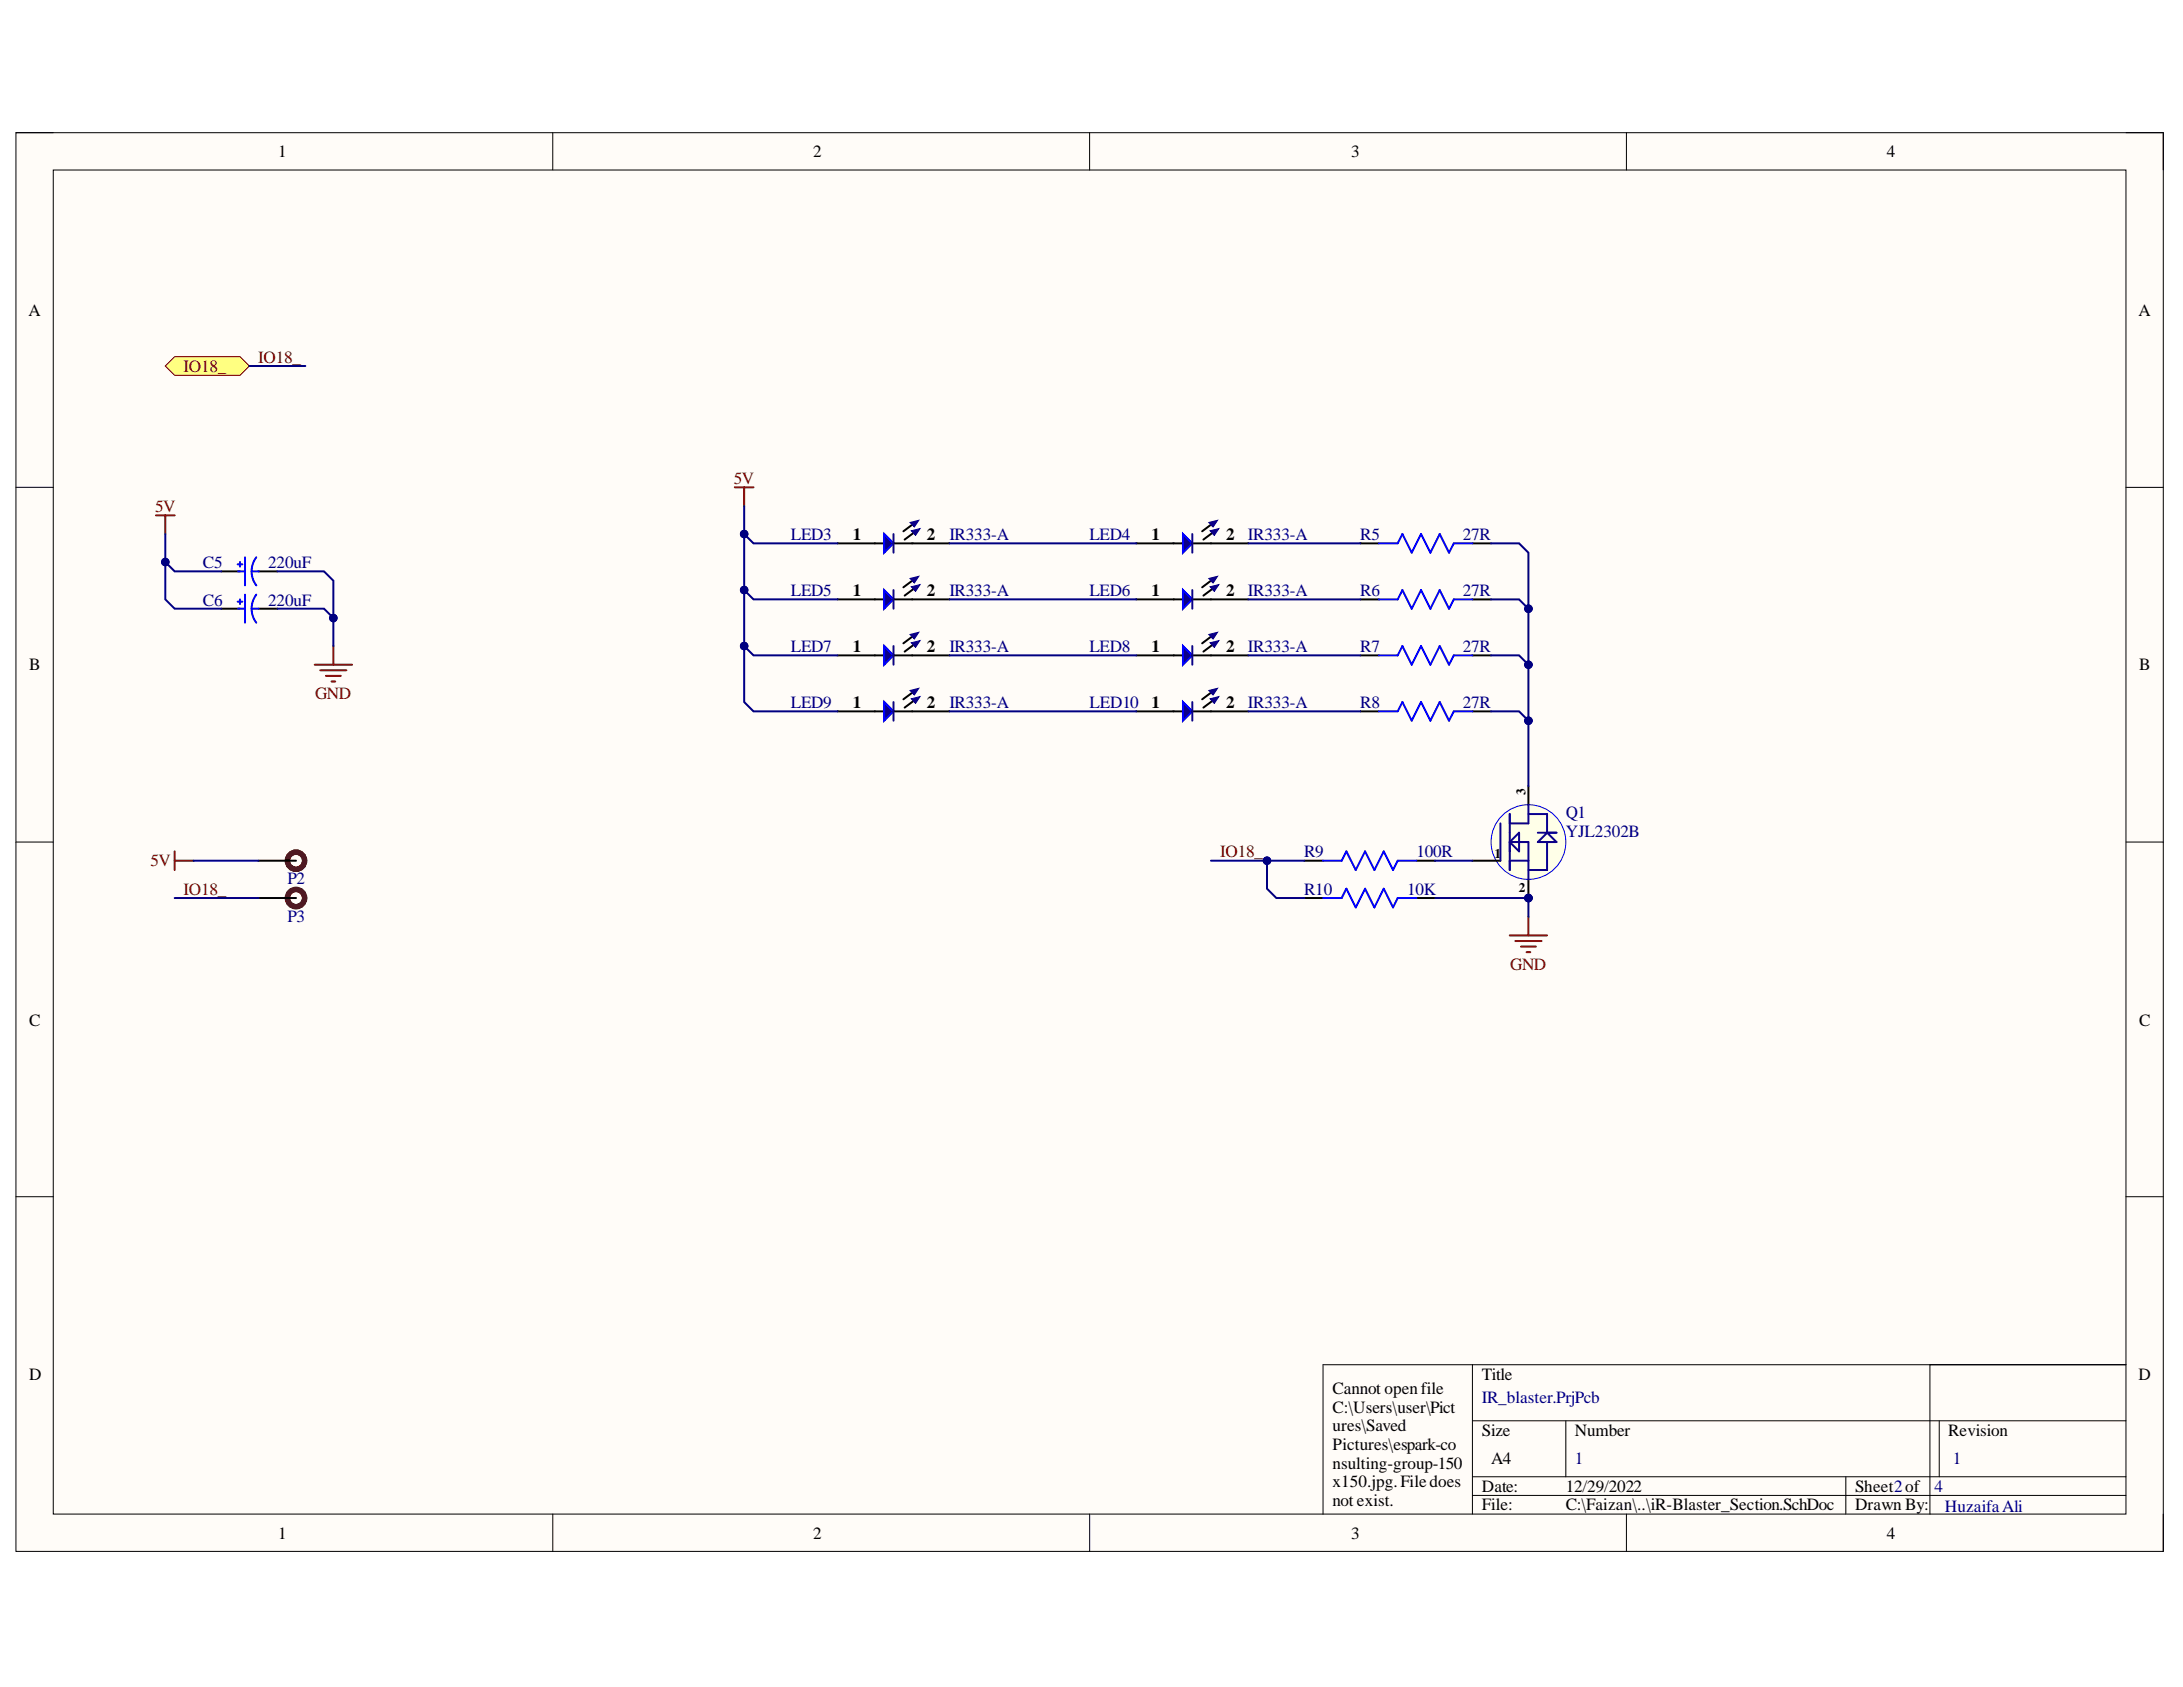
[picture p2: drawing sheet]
<svg xmlns="http://www.w3.org/2000/svg" width="279mm" height="216mm" viewBox="0 0 279 216" stroke-linecap="round" stroke-linejoin="round" font-family="sans-serif">
<defs><g id="words">
<g font-size="2.2">
<text x="35.6" y="20.1">1</text>
<text x="104.1" y="20.1">2</text>
<text x="172.9" y="20.1">3</text>
<text x="241.5" y="20.1">4</text>
<text x="3.6" y="40.4">A</text>
<text x="273.7" y="40.4">A</text>
<text x="109.2" y="69.1">1</text>
<text x="118.6" y="69.1">2</text>
<text x="147.4" y="69.1">1</text>
<text x="156.9" y="69.1">2</text>
<text x="109.2" y="76.2">1</text>
<text x="118.6" y="76.2">2</text>
<text x="147.4" y="76.2">1</text>
<text x="156.9" y="76.2">2</text>
<text x="109.2" y="83.4">1</text>
<text x="118.6" y="83.4">2</text>
<text x="147.4" y="83.4">1</text>
<text x="156.9" y="83.4">2</text>
<text x="3.7" y="85.8">B</text>
<text x="273.8" y="85.8">B</text>
<text x="109.2" y="90.6">1</text>
<text x="118.6" y="90.6">2</text>
<text x="147.4" y="90.6">1</text>
<text x="156.9" y="90.6">2</text>
<text x="3.7" y="131.3">C</text>
<text x="273.8" y="131.3">C</text>
<text x="3.7" y="176.7">D</text>
<text x="170.5" y="178.4">Cannot openfile</text>
<text x="189.7" y="176.7">Title</text>
<text x="273.7" y="176.7">D</text>
<text x="170.5" y="180.8">C:\Users\user\Pict</text>
<text x="170.5" y="183.2">ures\Saved</text>
<text x="170.5" y="185.6">Pictures\espark-co</text>
<text x="189.7" y="183.8">Size</text>
<text x="201.6" y="183.8">Number</text>
<text x="249.4" y="183.8">Revision</text>
<text x="170.5" y="188">nsulting-group-150</text>
<text x="170.5" y="190.3">x150.jpg.Filedoes</text>
<text x="189.7" y="190.9">Date:</text>
<text x="190.8" y="187.4">A4</text>
<text x="200.4" y="190.9">12/29/2022</text>
<text x="237.4" y="190.9">Sheet2of</text>
<text x="35.6" y="196.9">1</text>
<text x="104.1" y="196.9">2</text>
<text x="170.5" y="192.7">not exist.</text>
<text x="172.9" y="196.9">3</text>
<text x="189.7" y="193.3">File:</text>
<text x="200.4" y="193.3">C:\Faizan\..\iR-Blaster_Section.SchDoc</text>
<text x="237.4" y="193.3">Drawn By:</text>
<text x="241.5" y="196.9">4</text>
</g>
<g font-size="2.2" fill="#800000">
<text x="23.5" y="47.6">IO18_</text>
<text x="33.1" y="46.4">IO18_</text>
<text x="19.9" y="65.5">5V</text>
<text x="93.9" y="62">5V</text>
<text x="40.3" y="89.4">GND</text>
<text x="19.3" y="110.9">5V</text>
<text x="156.2" y="109.7">IO18_</text>
<text x="23.5" y="114.5">IO18_</text>
<text x="193.3" y="124.1">GND</text>
</g>
<g font-size="2.2" fill="#000080">
<text x="101.2" y="69.1">LED3</text>
<text x="121.5" y="69.1">IR333-A</text>
<text x="139.4" y="69.1">LED4</text>
<text x="159.7" y="69.1">IR333-A</text>
<text x="174.1" y="69.1">R5</text>
<text x="187.2" y="69.1">27R</text>
<text x="26" y="72.7">C5</text>
<text x="26" y="77.5">C6</text>
<text x="34.3" y="72.7">220uF</text>
<text x="34.3" y="77.5">220uF</text>
<text x="101.2" y="76.2">LED5</text>
<text x="121.5" y="76.2">IR333-A</text>
<text x="139.4" y="76.2">LED6</text>
<text x="159.7" y="76.2">IR333-A</text>
<text x="174.1" y="76.2">R6</text>
<text x="187.2" y="76.2">27R</text>
<text x="101.2" y="83.4">LED7</text>
<text x="121.5" y="83.4">IR333-A</text>
<text x="139.4" y="83.4">LED8</text>
<text x="159.7" y="83.4">IR333-A</text>
<text x="174.1" y="83.4">R7</text>
<text x="187.2" y="83.4">27R</text>
<text x="101.2" y="90.6">LED9</text>
<text x="121.5" y="90.6">IR333-A</text>
<text x="139.4" y="90.6">LED10</text>
<text x="159.7" y="90.6">IR333-A</text>
<text x="174.1" y="90.6">R8</text>
<text x="187.2" y="90.6">27R</text>
<text x="200.4" y="104.7">Q1</text>
<text x="200.4" y="107.1">YJL2302B</text>
<text x="36.8" y="113.2">P2</text>
<text x="166.9" y="109.7">R9</text>
<text x="181.3" y="109.7">100R</text>
<text x="36.8" y="118">P3</text>
<text x="166.9" y="114.5">R10</text>
<text x="180.1" y="114.5">10K</text>
<text x="189.7" y="179.6">IR_blaster.PrjPcb</text>
<text x="201.6" y="187.4">1</text>
<text x="247.6" y="190.9">4</text>
<text x="249.9" y="187.4">1</text>
<text x="248.9" y="193.6">Huzaifa Ali</text>
</g>
<g font-size="1.7">
<text x="195.2" y="101.8" transform="rotate(-90 195.2 101.8)">3</text>
<text x="191.3" y="109.8">1</text>
<text x="194.4" y="114.1">2</text>
</g>
</g></defs>
<path d="M2 17h274.9v181.5h-274.9z" fill-rule="evenodd" fill="#fffcf8"/>
<path d="M2 17h274.9v181.5h-274.9z" fill="none" stroke="#000" stroke-width=".13"/>
<path d="M6.8 21.8h265.3v172h-265.3z" fill-rule="evenodd" fill="#fffcf8"/>
<g fill="none" stroke="#000" stroke-width=".13">
<path d="M2 17h4.8M70.7 17v4.8M139.5 17v4.8M208.2 17v4.8M272.1 17h4.8v4.8M6.8 21.8h265.3v172h-265.3zM2 62.4h4.8M272.1 62.4h4.8M2 107.8h4.8M272.1 107.8h4.8M2 153.2h4.8M272.1 153.2h4.8"/>
<path d="M188.5 174.7v19.1M247 174.7v19.1M272.1 174.7h-102.8v19.1M70.8 193.8v4.7M139.5 193.8v4.7M188.5 181.8h83.6M188.5 189h83.6M188.5 191.4h83.6M200.4 181.8v7.2M208.2 193.8v4.7M236.2 189v4.8M248.2 181.8v7.2"/>
<path d="M276.9 193.8v4.7"/>
</g>
<path d="M107.2 69.5h6M116.8 69.5h4.7" fill="none" stroke="#000" stroke-width=".25"/>
<path d="M113.2 68.3l1.2 1.2-1.2 1.2z" fill="#0c0087"/>
<path d="M113.2 68.3l1.2 1.2-1.2 1.2z" fill="none" stroke="#00f" stroke-width=".25"/>
<path d="M114.4 69.5h2.4M116.8 67.1l-1.2 .9" fill="none" stroke="#000" stroke-width=".25"/>
<path d="M116.5 66.9l1.1-.3-.6 .8z" fill-rule="evenodd" fill="#0c0087"/>
<path d="M116.5 66.9l1.1-.3-.6 .8z" fill="none" stroke="#0c0087" stroke-width=".13"/>
<path d="M116.9 68.2l-1.1 .9" fill="none" stroke="#000" stroke-width=".25"/>
<path d="M116.6 67.9l1.2-.3-.6 .9z" fill-rule="evenodd" fill="#0c0087"/>
<path d="M116.6 67.9l1.2-.3-.6 .9z" fill="none" stroke="#0c0087" stroke-width=".13"/>
<path d="M114.4 68.3v2.4" fill="none" stroke="#11037f" stroke-width=".25"/>
<path d="M145.4 69.5h6M155 69.5h4.8" fill="none" stroke="#000" stroke-width=".25"/>
<path d="M151.4 68.3l1.2 1.2-1.2 1.2z" fill="#0c0087"/>
<path d="M151.4 68.3l1.2 1.2-1.2 1.2z" fill="none" stroke="#00f" stroke-width=".25"/>
<path d="M152.6 69.5h2.4M155 67.1l-1.1 .9" fill="none" stroke="#000" stroke-width=".25"/>
<path d="M154.7 66.9l1.1-.3-.5 .8z" fill-rule="evenodd" fill="#0c0087"/>
<path d="M154.7 66.9l1.1-.3-.5 .8z" fill="none" stroke="#0c0087" stroke-width=".13"/>
<path d="M155.2 68.2l-1.2 .9" fill="none" stroke="#000" stroke-width=".25"/>
<path d="M154.9 67.9l1.1-.3-.6 .9z" fill-rule="evenodd" fill="#0c0087"/>
<path d="M154.9 67.9l1.1-.3-.6 .9z" fill="none" stroke="#0c0087" stroke-width=".13"/>
<path d="M152.6 68.3v2.4" fill="none" stroke="#11037f" stroke-width=".25"/>
<circle cx="195.6" cy="114.9" r=".48" fill="#000080"/>
<circle cx="195.6" cy="114.9" r=".48" fill="none" stroke="#000080" stroke-width=".13"/>
<circle cx="195.6" cy="107.8" r="4.8" fill="#ffffe8"/>
<circle cx="195.6" cy="107.8" r="4.8" fill="none" stroke="#00f" stroke-width=".13"/>
<path d="M195.6 100.6v2.4M195.6 112.5v2.4" fill="none" stroke="#000" stroke-width=".25"/>
<circle cx="195.6" cy="114.9" r=".48" fill="#000080"/>
<circle cx="195.6" cy="114.9" r=".48" fill="none" stroke="#000080" stroke-width=".13"/>
<path d="M107.2 76.7h6M116.8 76.7h4.7M166.9 110.2h2.4M181.3 110.2h2.4M188.5 110.2h3.5" fill="none" stroke="#000" stroke-width=".25"/>
<path d="M192 105.4v4.8M193.2 107.8h2.4v4.7M193.2 104.2v7.1M193.2 110.2h2.4M193.2 107.8l1.2-1.2v2.4zM195.6 103v2.4h-2.4M195.6 104.2h2.4v2.4M196.8 107.8l1.2-1.2 1.2 1.2zM196.8 106.6h2.4M198 107.8v3.5h-2.4" fill="none" stroke="#0c0087" stroke-width=".25"/>
<path d="M172.3 109l-.6 1.2h-2.4M172.3 109l1.2 2.3 1.2-2.3 1.2 2.3 1.2-2.3 1.2 2.3 .6-1.1h2.4" fill="none" stroke="#00f" stroke-width=".25"/>
<path d="M113.2 75.5l1.2 1.2-1.2 1.2z" fill="#0c0087"/>
<path d="M113.2 75.5l1.2 1.2-1.2 1.2z" fill="none" stroke="#00f" stroke-width=".25"/>
<path d="M114.4 76.7h2.4M116.8 74.3l-1.2 .9" fill="none" stroke="#000" stroke-width=".25"/>
<path d="M116.5 74l1.1-.2-.6 .8z" fill-rule="evenodd" fill="#0c0087"/>
<path d="M116.5 74l1.1-.2-.6 .8z" fill="none" stroke="#0c0087" stroke-width=".13"/>
<path d="M116.9 75.4l-1.1 .8" fill="none" stroke="#000" stroke-width=".25"/>
<path d="M116.6 75.1l1.2-.3-.6 .9z" fill-rule="evenodd" fill="#0c0087"/>
<path d="M116.6 75.1l1.2-.3-.6 .9z" fill="none" stroke="#0c0087" stroke-width=".13"/>
<path d="M114.4 75.5v2.4" fill="none" stroke="#11037f" stroke-width=".25"/>
<path d="M145.4 76.7h6M155 76.7h4.8" fill="none" stroke="#000" stroke-width=".25"/>
<path d="M151.4 75.5l1.2 1.2-1.2 1.2z" fill="#0c0087"/>
<path d="M151.4 75.5l1.2 1.2-1.2 1.2z" fill="none" stroke="#00f" stroke-width=".25"/>
<path d="M152.6 76.7h2.4M155 74.3l-1.1 .9" fill="none" stroke="#000" stroke-width=".25"/>
<path d="M154.7 74l1.1-.2-.5 .8z" fill-rule="evenodd" fill="#0c0087"/>
<path d="M154.7 74l1.1-.2-.5 .8z" fill="none" stroke="#0c0087" stroke-width=".13"/>
<path d="M155.2 75.4l-1.2 .8" fill="none" stroke="#000" stroke-width=".25"/>
<path d="M154.9 75.1l1.1-.3-.6 .9z" fill-rule="evenodd" fill="#0c0087"/>
<path d="M154.9 75.1l1.1-.3-.6 .9z" fill="none" stroke="#0c0087" stroke-width=".13"/>
<path d="M152.6 75.5v2.4" fill="none" stroke="#11037f" stroke-width=".25"/>
<path d="M107.2 83.9h6M116.8 83.9h4.7" fill="none" stroke="#000" stroke-width=".25"/>
<path d="M113.2 82.7l1.2 1.2-1.2 1.2z" fill="#0c0087"/>
<path d="M113.2 82.7l1.2 1.2-1.2 1.2z" fill="none" stroke="#00f" stroke-width=".25"/>
<path d="M114.4 83.9h2.4M116.8 81.5l-1.2 .8" fill="none" stroke="#000" stroke-width=".25"/>
<path d="M116.5 81.2l1.1-.3-.6 .9z" fill-rule="evenodd" fill="#0c0087"/>
<path d="M116.5 81.2l1.1-.3-.6 .9z" fill="none" stroke="#0c0087" stroke-width=".13"/>
<path d="M116.9 82.5l-1.1 .9" fill="none" stroke="#000" stroke-width=".25"/>
<path d="M116.6 82.3l1.2-.3-.6 .8z" fill-rule="evenodd" fill="#0c0087"/>
<path d="M116.6 82.3l1.2-.3-.6 .8z" fill="none" stroke="#0c0087" stroke-width=".13"/>
<path d="M114.4 82.7v2.4" fill="none" stroke="#11037f" stroke-width=".25"/>
<path d="M145.4 83.9h6M155 83.9h4.8" fill="none" stroke="#000" stroke-width=".25"/>
<path d="M151.4 82.7l1.2 1.2-1.2 1.2z" fill="#0c0087"/>
<path d="M151.4 82.7l1.2 1.2-1.2 1.2z" fill="none" stroke="#00f" stroke-width=".25"/>
<path d="M152.6 83.9h2.4M155 81.5l-1.1 .8" fill="none" stroke="#000" stroke-width=".25"/>
<path d="M154.7 81.2l1.1-.3-.5 .9z" fill-rule="evenodd" fill="#0c0087"/>
<path d="M154.7 81.2l1.1-.3-.5 .9z" fill="none" stroke="#0c0087" stroke-width=".13"/>
<path d="M155.2 82.5l-1.2 .9" fill="none" stroke="#000" stroke-width=".25"/>
<path d="M154.9 82.3l1.1-.3-.6 .8z" fill-rule="evenodd" fill="#0c0087"/>
<path d="M154.9 82.3l1.1-.3-.6 .8z" fill="none" stroke="#0c0087" stroke-width=".13"/>
<path d="M152.6 82.7v2.4" fill="none" stroke="#11037f" stroke-width=".25"/>
<path d="M107.2 91h6M116.8 91h4.7" fill="none" stroke="#000" stroke-width=".25"/>
<path d="M113.2 89.8l1.2 1.2-1.2 1.2z" fill="#0c0087"/>
<path d="M113.2 89.8l1.2 1.2-1.2 1.2z" fill="none" stroke="#00f" stroke-width=".25"/>
<path d="M114.4 91h2.4M116.8 88.7l-1.2 .8" fill="none" stroke="#000" stroke-width=".25"/>
<path d="M116.5 88.4l1.1-.3-.6 .8z" fill-rule="evenodd" fill="#0c0087"/>
<path d="M116.5 88.4l1.1-.3-.6 .8z" fill="none" stroke="#0c0087" stroke-width=".13"/>
<path d="M116.9 89.7l-1.1 .9" fill="none" stroke="#000" stroke-width=".25"/>
<path d="M116.6 89.4l1.2-.3-.6 .9z" fill-rule="evenodd" fill="#0c0087"/>
<path d="M116.6 89.4l1.2-.3-.6 .9z" fill="none" stroke="#0c0087" stroke-width=".13"/>
<path d="M114.4 89.8v2.4" fill="none" stroke="#11037f" stroke-width=".25"/>
<path d="M145.4 91h6M155 91h4.8" fill="none" stroke="#000" stroke-width=".25"/>
<path d="M151.4 89.8l1.2 1.2-1.2 1.2z" fill="#0c0087"/>
<path d="M151.4 89.8l1.2 1.2-1.2 1.2z" fill="none" stroke="#00f" stroke-width=".25"/>
<path d="M152.6 91h2.4M155 88.7l-1.1 .8" fill="none" stroke="#000" stroke-width=".25"/>
<path d="M154.7 88.4l1.1-.3-.5 .8z" fill-rule="evenodd" fill="#0c0087"/>
<path d="M154.7 88.4l1.1-.3-.5 .8z" fill="none" stroke="#0c0087" stroke-width=".13"/>
<path d="M155.2 89.7l-1.2 .9" fill="none" stroke="#000" stroke-width=".25"/>
<path d="M154.9 89.4l1.1-.3-.6 .9z" fill-rule="evenodd" fill="#0c0087"/>
<path d="M154.9 89.4l1.1-.3-.6 .9z" fill="none" stroke="#0c0087" stroke-width=".13"/>
<path d="M152.6 89.8v2.4" fill="none" stroke="#11037f" stroke-width=".25"/>
<g fill="none" stroke="#800000" stroke-width=".25">
<path d="M20 66h2.4M21.2 66v2.3M94 62.4h2.4M95.2 62.4v2.4M40.3 85.1h4.8M41 85.8h3.3M41.7 86.5h1.9M42.4 87.2h.5M42.7 82.7v2.4M22.4 109v2.3M22.4 110.2h2.3M193.2 119.7h4.8"/>
<path d="M195.6 117.3v2.4M193.9 120.4h3.4M194.7 121.1h1.9M195.4 121.9h.5"/>
</g>
<path d="M28.3 73.1h2.4M28.3 77.9h2.4M33.1 73.1h2.4M33.1 77.9h2.4M33.1 110.2h4.8M33.1 114.9h4.8M166.9 114.9h2.4M181.3 114.9h2.4" fill="none" stroke="#000" stroke-width=".25"/>
<g fill="none" stroke="#00f" stroke-width=".25">
<path d="M30.4 72.2h.6M30.4 77h.6M30.5 73.1h.9M30.5 77.9h.9M30.7 71.9v.6M30.7 76.7v.6M31.4 71.3v3.6M31.4 76.1v3.6M32.2 73.1h.9M32.2 77.9h.9M32.8 71.3a2.99 2.99 0 0 0 0 3.6M32.8 76.1a2.98 2.98 0 0 0 0 3.6"/>
<path d="M172.3 113.7l-.6 1.2h-2.4M172.3 113.7l1.2 2.4 1.2-2.4 1.2 2.4 1.2-2.4 1.2 2.4 .6-1.2h2.4"/>
</g>
<g fill="none" stroke="#5b0f00" stroke-width=".68">
<circle cx="37.9" cy="114.9" r="1.1"/>
<circle cx="37.9" cy="110.2" r="1.1"/>
</g>
<path d="M21.2 46.8l1.2-1.2h8.3l1.2 1.2-1.2 1.2h-8.3z" fill-rule="evenodd" fill="#ffff80"/>
<path d="M21.2 46.8l1.2-1.2h8.3l1.2 1.2-1.2 1.2h-8.3z" fill="none" stroke="#800000" stroke-width=".13"/>
<path d="M174.1 69.5h2.4M174.1 76.7h2.4M188.5 69.5h2.3M188.5 76.7h2.3M174.1 83.9h2.4M174.1 91h2.4M188.5 83.9h2.3M188.5 91h2.3" fill="none" stroke="#000" stroke-width=".25"/>
<path d="M176.5 69.5h2.4l.6-1.2 1.2 2.4 1.2-2.4 1.2 2.4 1.2-2.4 1.2 2.4 .6-1.2h2.4M176.5 76.7h2.4l.6-1.2 1.2 2.4 1.2-2.4 1.2 2.4 1.2-2.4 1.2 2.4 .6-1.2h2.4M176.5 83.9h2.4l.6-1.2 1.2 2.4 1.2-2.4 1.2 2.4 1.2-2.4 1.2 2.4 .6-1.2h2.4M176.5 91h2.4l.6-1.2 1.2 2.4 1.2-2.4 1.2 2.4 1.2-2.4 1.2 2.4 .6-1.2h2.4" fill="none" stroke="#00f" stroke-width=".25"/>
<path d="M121.5 69.5h23.9M121.5 76.7h23.9M95.2 82.7l1.2 1.2h10.8M121.5 83.9h23.9M121.5 91h23.9" fill="none" stroke="#000080" stroke-width=".25"/>
<circle cx="95.2" cy="82.7" r=".48" fill="#000080"/>
<circle cx="95.2" cy="82.7" r=".48" fill="none" stroke="#000080" stroke-width=".13"/>
<path d="M95.2 75.5l1.2 1.2h10.8" fill="none" stroke="#000080" stroke-width=".25"/>
<circle cx="95.2" cy="75.5" r=".48" fill="#000080"/>
<circle cx="95.2" cy="75.5" r=".48" fill="none" stroke="#000080" stroke-width=".13"/>
<path d="M95.2 68.3l1.2 1.2h10.8" fill="none" stroke="#000080" stroke-width=".25"/>
<circle cx="95.2" cy="68.3" r=".48" fill="#000080"/>
<circle cx="95.2" cy="68.3" r=".48" fill="none" stroke="#000080" stroke-width=".13"/>
<path d="M95.2 64.8v25l1.2 1.2h10.8" fill="none" stroke="#000080" stroke-width=".25"/>
<circle cx="95.2" cy="82.7" r=".48" fill="#000080"/>
<circle cx="95.2" cy="82.7" r=".48" fill="none" stroke="#000080" stroke-width=".13"/>
<circle cx="95.2" cy="75.5" r=".48" fill="#000080"/>
<circle cx="95.2" cy="75.5" r=".48" fill="none" stroke="#000080" stroke-width=".13"/>
<circle cx="95.2" cy="68.3" r=".48" fill="#000080"/>
<circle cx="95.2" cy="68.3" r=".48" fill="none" stroke="#000080" stroke-width=".13"/>
<path d="M21.2 68.3v8.4l1.2 1.2h5.9M159.8 69.5h14.3M159.8 76.7h14.3M159.8 83.9h14.3M159.8 91h14.3" fill="none" stroke="#000080" stroke-width=".25"/>
<circle cx="21.2" cy="71.9" r=".48" fill="#000080"/>
<circle cx="21.2" cy="71.9" r=".48" fill="none" stroke="#000080" stroke-width=".13"/>
<path d="M21.2 71.9l1.2 1.2h5.9" fill="none" stroke="#000080" stroke-width=".25"/>
<circle cx="21.2" cy="71.9" r=".48" fill="#000080"/>
<circle cx="21.2" cy="71.9" r=".48" fill="none" stroke="#000080" stroke-width=".13"/>
<path d="M35.5 73.1h6l1.2 1.2v8.4" fill="none" stroke="#000080" stroke-width=".25"/>
<circle cx="42.7" cy="79.1" r=".48" fill="#000080"/>
<circle cx="42.7" cy="79.1" r=".48" fill="none" stroke="#000080" stroke-width=".13"/>
<path d="M35.5 77.9h6l1.2 1.2" fill="none" stroke="#000080" stroke-width=".25"/>
<circle cx="42.7" cy="79.1" r=".48" fill="#000080"/>
<circle cx="42.7" cy="79.1" r=".48" fill="none" stroke="#000080" stroke-width=".13"/>
<path d="M24.7 110.2h8.4M166.9 110.2h-4.7v3.5l1.2 1.2h3.5M183.7 110.2h4.8" fill="none" stroke="#000080" stroke-width=".25"/>
<circle cx="162.2" cy="110.2" r=".48" fill="#000080"/>
<circle cx="162.2" cy="110.2" r=".48" fill="none" stroke="#000080" stroke-width=".13"/>
<path d="M155 110.2h7.2" fill="none" stroke="#000080" stroke-width=".25"/>
<circle cx="162.2" cy="110.2" r=".48" fill="#000080"/>
<circle cx="162.2" cy="110.2" r=".48" fill="none" stroke="#000080" stroke-width=".13"/>
<path d="M22.4 114.9h10.7M183.7 114.9h11.9v2.4" fill="none" stroke="#000080" stroke-width=".25"/>
<circle cx="195.6" cy="114.9" r=".48" fill="#000080"/>
<circle cx="195.6" cy="114.9" r=".48" fill="none" stroke="#000080" stroke-width=".13"/>
<path d="M190.8 69.5h3.6l1.2 1.2v29.9" fill="none" stroke="#000080" stroke-width=".25"/>
<circle cx="195.6" cy="77.9" r=".48" fill="#000080"/>
<circle cx="195.6" cy="77.9" r=".48" fill="none" stroke="#000080" stroke-width=".13"/>
<circle cx="195.6" cy="85.1" r=".48" fill="#000080"/>
<circle cx="195.6" cy="85.1" r=".48" fill="none" stroke="#000080" stroke-width=".13"/>
<circle cx="195.6" cy="92.2" r=".48" fill="#000080"/>
<circle cx="195.6" cy="92.2" r=".48" fill="none" stroke="#000080" stroke-width=".13"/>
<path d="M190.8 76.7h3.6l1.2 1.2" fill="none" stroke="#000080" stroke-width=".25"/>
<circle cx="195.6" cy="77.9" r=".48" fill="#000080"/>
<circle cx="195.6" cy="77.9" r=".48" fill="none" stroke="#000080" stroke-width=".13"/>
<path d="M190.8 83.9h3.6l1.2 1.2" fill="none" stroke="#000080" stroke-width=".25"/>
<circle cx="195.6" cy="85.1" r=".48" fill="#000080"/>
<circle cx="195.6" cy="85.1" r=".48" fill="none" stroke="#000080" stroke-width=".13"/>
<path d="M190.8 91h3.6l1.2 1.2" fill="none" stroke="#000080" stroke-width=".25"/>
<circle cx="195.6" cy="92.2" r=".48" fill="#000080"/>
<circle cx="195.6" cy="92.2" r=".48" fill="none" stroke="#000080" stroke-width=".13"/>
<path d="M31.9 46.8h7.2" fill="none" stroke="#000080" stroke-width=".25"/>
<use href="#words"/>
</svg>
